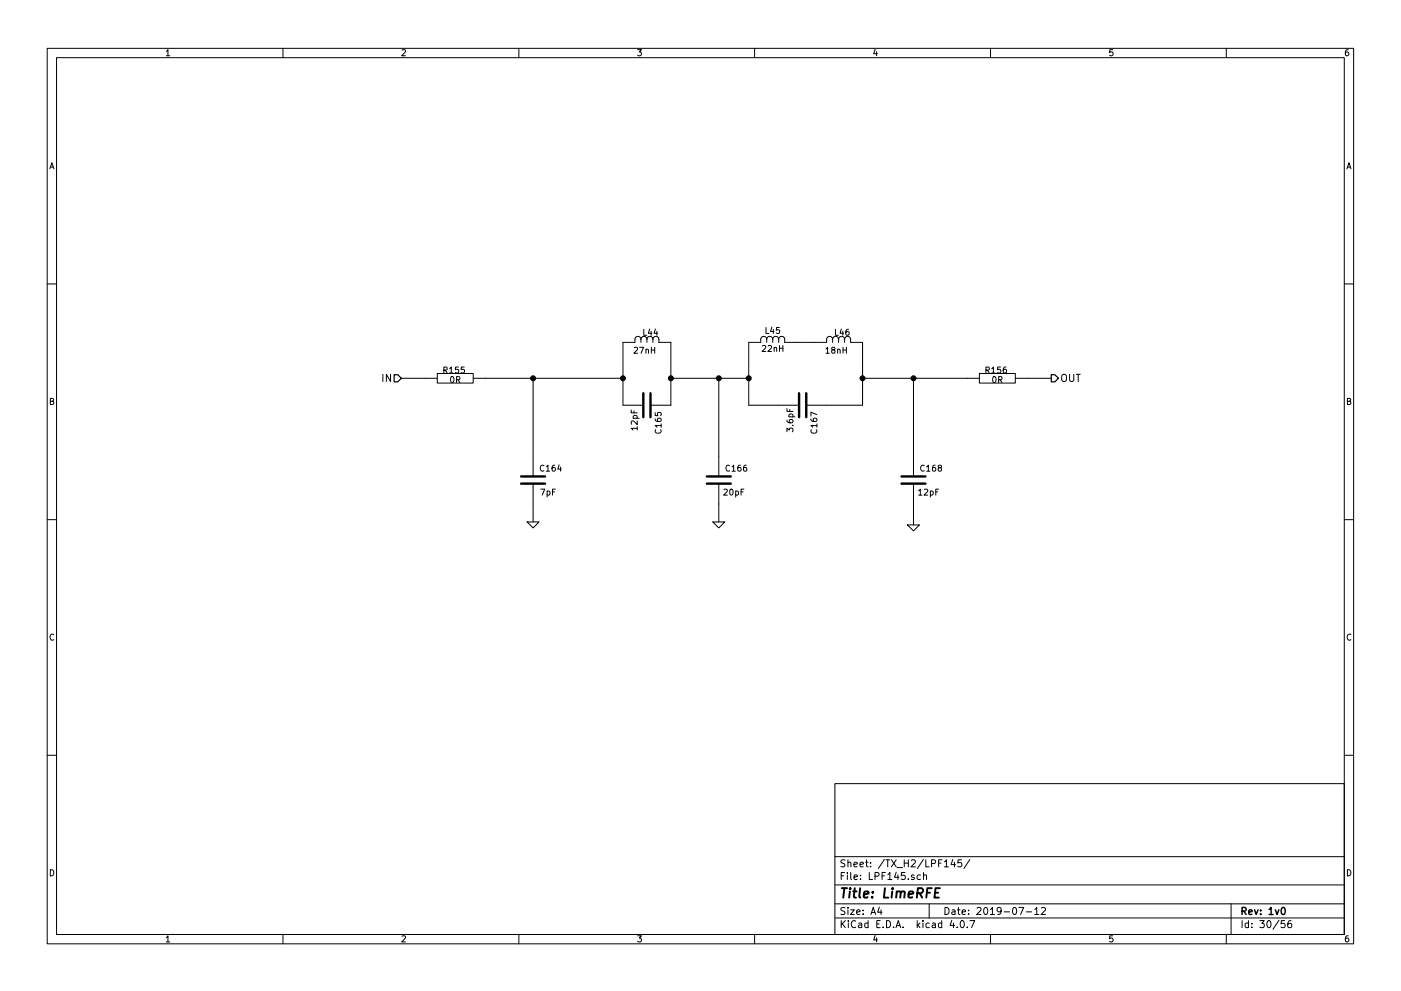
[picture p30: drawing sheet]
EESchema Schematic File Version 2
LIBS:Lime_HAM_Z
LIBS:LimeMicroBGD_Library
LIBS:Cellular_Subsystem_Library
LIBS:LimeMicroBGD_Library_bb
LIBS:LMS8001_AppPCB-cache
LIBS:LMS8001_PowerSupply-cache
LIBS:ADM7155_Addon-cache
LIBS:LMS8001_DigitalPCB-cache
LIBS:SWR_Meter_Subsystem_library
LIBS:GPIO_Subsystem-cache
LIBS:PA_220MHz_920MHz-cache
LIBS:power
LIBS:device
LIBS:transistors
LIBS:conn
LIBS:linear
LIBS:regul
LIBS:74xx
LIBS:cmos4000
LIBS:adc-dac
LIBS:memory
LIBS:xilinx
LIBS:special
LIBS:microcontrollers
LIBS:dsp
LIBS:microchip
LIBS:analog_switches
LIBS:motorola
LIBS:texas
LIBS:intel
LIBS:audio
LIBS:interface
LIBS:digital-audio
LIBS:philips
LIBS:display
LIBS:cypress
LIBS:siliconi
LIBS:opto
LIBS:atmel
LIBS:contrib
LIBS:valves
LIBS:FilterLib
LIBS:BB_Library
LIBS:Lime_RFE-rescue
LIBS:Lime_RFE-cache
EELAYER 25 0
EELAYER END
$Descr A4 11693 8268
encoding utf-8
Sheet 30 56
Title "LimeRFE"
Date "2019-07-12"
Rev "1v0"
Comp ""
Comment1 ""
Comment2 ""
Comment3 ""
Comment4 ""
$EndDescr
Text HLabel 8775 3150 2    60   Output ~ 0
OUT
Text HLabel 3350 3150 0    60   Input ~ 0
IN
Wire Wire Line
	3550 3150 3350 3150
Wire Wire Line
	8575 3150 8775 3150
$Comp
L GND #PWR0744
U 1 1
P 4450 4350
AR Path="/5CD70128/5C9FE8A2/5CA63272" Ref="#PWR0744"  Part="1" 
AR Path="/5CD70128/5D1BBE5F/5CA63272" Ref="#PWR0894"  Part="1" 
F 0 "#PWR0744" H 4450 4350 30  0001 C CNN
F 1 "GND" H 4450 4280 30  0001 C CNN
F 2 "" H 4450 4350 60  0001 C CNN
F 3 "" H 4450 4350 60  0001 C CNN
	1    4450 4350
	1    0    0    -1  
$EndComp
$Comp
L GND #PWR0745
U 1 1
P 6000 4350
AR Path="/5CD70128/5C9FE8A2/5CA63BDE" Ref="#PWR0745"  Part="1" 
AR Path="/5CD70128/5D1BBE5F/5CA63BDE" Ref="#PWR0895"  Part="1" 
F 0 "#PWR0745" H 6000 4350 30  0001 C CNN
F 1 "GND" H 6000 4280 30  0001 C CNN
F 2 "" H 6000 4350 60  0001 C CNN
F 3 "" H 6000 4350 60  0001 C CNN
	1    6000 4350
	1    0    0    -1  
$EndComp
$Comp
L GND #PWR0746
U 1 1
P 7625 4375
AR Path="/5CD70128/5C9FE8A2/5CA63D3D" Ref="#PWR0746"  Part="1" 
AR Path="/5CD70128/5D1BBE5F/5CA63D3D" Ref="#PWR0896"  Part="1" 
F 0 "#PWR0746" H 7625 4375 30  0001 C CNN
F 1 "GND" H 7625 4305 30  0001 C CNN
F 2 "" H 7625 4375 60  0001 C CNN
F 3 "" H 7625 4375 60  0001 C CNN
	1    7625 4375
	1    0    0    -1  
$EndComp
Wire Wire Line
	5200 2850 5200 3375
Wire Wire Line
	5600 2850 5600 3375
Connection ~ 5200 3150
Wire Wire Line
	4450 3800 4450 3150
Connection ~ 4450 3150
Wire Wire Line
	4450 4200 4450 4350
Wire Wire Line
	4050 3150 5200 3150
Wire Wire Line
	6000 4200 6000 4350
Wire Wire Line
	6250 2850 6250 3375
Wire Wire Line
	6250 3375 6500 3375
Wire Wire Line
	6900 3375 7200 3375
Wire Wire Line
	7200 3375 7200 2850
Wire Wire Line
	6800 2850 6650 2850
Wire Wire Line
	5600 3150 6250 3150
Connection ~ 6250 3150
Connection ~ 5600 3150
Wire Wire Line
	6000 3800 6000 3150
Connection ~ 6000 3150
Wire Wire Line
	7625 4200 7625 4375
Wire Wire Line
	8075 3150 7200 3150
Connection ~ 7200 3150
Wire Wire Line
	7625 3800 7625 3150
Connection ~ 7625 3150
$Comp
L 27nH_0805 L44
U 1 1
P 5400 2850
AR Path="/5CD70128/5C9FE8A2/5CB1066A" Ref="L44"  Part="1" 
AR Path="/5CD70128/5D1BBE5F/5CB1066A" Ref="L44"  Part="1" 
F 0 "L44" V 5315 2880 50  0000 C CNN
F 1 "27nH_0805" H 5400 3100 50  0001 C CNN
F 2 "LimeMicroBGD_Library:SMD0805" H 5400 3200 60  0001 C CNN
F 3 "" H 5400 2850 60  0000 C CNN
F 4 "Mouser" H 5400 3500 60  0001 C CNN "Vendor"
F 5 "994-0805HQ-27NXGLB" H 5400 3400 60  0001 C CNN "Vendor Part Number"
F 6 "COILCRAFT" H 5400 3700 60  0001 C CNN "Manufacturer"
F 7 "0805HQ-27NXGLB" H 5400 3600 60  0001 C CNN "Manufacturer Part Number"
F 8 "Fixed Inductors 0805HQ AEC-Q200 27 nH 2 % 1.3 A" H 5400 3300 60  0001 C CNN "Description"
F 9 "27nH" V 5465 2830 50  0000 C CNN "Component Value"
	1    5400 2850
	0    1    1    0   
$EndComp
$Comp
L 22nH_0805 L45
U 1 1
P 6450 2850
AR Path="/5CD70128/5C9FE8A2/5CB10815" Ref="L45"  Part="1" 
AR Path="/5CD70128/5D1BBE5F/5CB10815" Ref="L45"  Part="1" 
F 0 "L45" V 6350 2850 50  0000 C CNN
F 1 "22nH_0805" H 6450 3100 50  0001 C CNN
F 2 "LimeMicroBGD_Library:SMD0805" H 6450 3200 60  0001 C CNN
F 3 "" H 6450 2850 60  0000 C CNN
F 4 "Mouser" H 6450 3500 60  0001 C CNN "Vendor"
F 5 "994-0805HT-22NTJLB" H 6450 3400 60  0001 C CNN "Vendor Part Number"
F 6 "COILCRAFT" H 6450 3700 60  0001 C CNN "Manufacturer"
F 7 "0805HT-22NTJLB " H 6450 3600 60  0001 C CNN "Manufacturer Part Number"
F 8 "Fixed Inductors 0805HT Low Profile 22 nH 5 % 0.8 A" H 6450 3300 60  0001 C CNN "Description"
F 9 "22nH" V 6500 2850 50  0000 C CNN "Component Value"
	1    6450 2850
	0    1    1    0   
$EndComp
$Comp
L 18nH_0805 L46
U 1 1
P 7000 2850
AR Path="/5CD70128/5C9FE8A2/5CB10EBF" Ref="L46"  Part="1" 
AR Path="/5CD70128/5D1BBE5F/5CB10EBF" Ref="L46"  Part="1" 
F 0 "L46" V 6915 2880 50  0000 C CNN
F 1 "18nH_0805" H 7000 3100 50  0001 C CNN
F 2 "LimeMicroBGD_Library:SMD0805" H 7000 3200 60  0001 C CNN
F 3 "" H 7000 2850 60  0000 C CNN
F 4 "Mouser" H 7000 3500 60  0001 C CNN "Vendor"
F 5 "994-0805HT-18NTJLB" H 7000 3400 60  0001 C CNN "Vendor Part Number"
F 6 "COILCRAFT" H 7000 3700 60  0001 C CNN "Manufacturer"
F 7 "0805HT-18NTJLB" H 7000 3600 60  0001 C CNN "Manufacturer Part Number"
F 8 "Fixed Inductors 0805HT Low Profile 18 nH 5 % 0.8 A" H 7000 3300 60  0001 C CNN "Description"
F 9 "18nH" V 7065 2830 50  0000 C CNN "Component Value"
	1    7000 2850
	0    1    1    0   
$EndComp
$Comp
L 7pF_0402_GJM1555C1H7R0WB01D C164
U 1 1
P 4450 4000
AR Path="/5CD70128/5C9FE8A2/5CF7FF2E" Ref="C164"  Part="1" 
AR Path="/5CD70128/5D1BBE5F/5CF7FF2E" Ref="C164"  Part="1" 
F 0 "C164" H 4500 4100 50  0000 L CNN
F 1 "7pF_0402_GJM1555C1H7R0WB01D" H 4250 4450 50  0001 C CNN
F 2 "LimeMicroBGD_Library:SMD0402" H 4450 4350 60  0001 C CNN
F 3 "" H 4450 4000 60  0000 C CNN
F 4 "Mouser" H 4450 4550 60  0001 C CNN "Vendor"
F 5 "81-GJM1555C1H7R0WB1D" H 4450 4650 60  0001 C CNN "Vendor Part Number"
F 6 "Murata" H 4450 4750 60  0001 C CNN "Manufacturer"
F 7 "GJM1555C1H7R0WB01D" H 4450 4850 60  0001 C CNN "Manufacturer Part Number"
F 8 "Multilayer Ceramic Capacitors MLCC - SMD/SMT 0402 7.0pF 50Volts C0G +/-0.05pF" H 4450 4950 60  0001 C CNN "Description"
F 9 "7pF" H 4575 3900 50  0000 C CNN "Component Value"
	1    4450 4000
	1    0    0    -1  
$EndComp
$Comp
L 12pF_0402_GCQ1555C1H120GB01D C165
U 1 1
P 5400 3375
AR Path="/5CD70128/5C9FE8A2/5CF80026" Ref="C165"  Part="1" 
AR Path="/5CD70128/5D1BBE5F/5CF80026" Ref="C165"  Part="1" 
F 0 "C165" H 5450 3475 50  0000 L CNN
F 1 "12pF_0402_GCQ1555C1H120GB01D" H 5200 3825 50  0001 C CNN
F 2 "LimeMicroBGD_Library:SMD0402" H 5400 3725 60  0001 C CNN
F 3 "" H 5400 3375 60  0000 C CNN
F 4 "Mouser" H 5400 3925 60  0001 C CNN "Vendor"
F 5 "81-GCQ1555C1H120GB1D" H 5400 4025 60  0001 C CNN "Vendor Part Number"
F 6 "Murata" H 5400 4125 60  0001 C CNN "Manufacturer"
F 7 "GCQ1555C1H120GB01D" H 5400 4225 60  0001 C CNN "Manufacturer Part Number"
F 8 "Multilayer Ceramic Capacitors MLCC - SMD/SMT 0402 50VDC 12pF 2% AEC-Q200" H 5400 4325 60  0001 C CNN "Description"
F 9 "12pF" H 5525 3275 50  0000 C CNN "Component Value"
	1    5400 3375
	0    1    1    0   
$EndComp
$Comp
L 20pF_0402_GJM1555C1H200FB01D C166
U 1 1
P 6000 4000
AR Path="/5CD70128/5C9FE8A2/5CF80118" Ref="C166"  Part="1" 
AR Path="/5CD70128/5D1BBE5F/5CF80118" Ref="C166"  Part="1" 
F 0 "C166" H 6050 4100 50  0000 L CNN
F 1 "20pF_0402_GJM1555C1H200FB01D" H 5800 4450 50  0001 C CNN
F 2 "LimeMicroBGD_Library:SMD0402" H 6000 4350 60  0001 C CNN
F 3 "" H 6000 4000 60  0000 C CNN
F 4 "Mouser" H 6000 4550 60  0001 C CNN "Vendor"
F 5 "81-GJM1555C1H200FB1D" H 6000 4650 60  0001 C CNN "Vendor Part Number"
F 6 "Murata" H 6000 4750 60  0001 C CNN "Manufacturer"
F 7 "GJM1555C1H200FB01D" H 6000 4850 60  0001 C CNN "Manufacturer Part Number"
F 8 "Multilayer Ceramic Capacitors MLCC - SMD/SMT 0402 20pF 50Volts C0G 1%" H 6000 4950 60  0001 C CNN "Description"
F 9 "20pF" H 6125 3900 50  0000 C CNN "Component Value"
	1    6000 4000
	1    0    0    -1  
$EndComp
$Comp
L 3.6pF_0402_GJM1555C1H3R6WB01D C167
U 1 1
P 6700 3375
AR Path="/5CD70128/5C9FE8A2/5CF801E4" Ref="C167"  Part="1" 
AR Path="/5CD70128/5D1BBE5F/5CF801E4" Ref="C167"  Part="1" 
F 0 "C167" H 6750 3475 50  0000 L CNN
F 1 "3.6pF_0402_GJM1555C1H3R6WB01D" H 6500 3825 50  0001 C CNN
F 2 "LimeMicroBGD_Library:SMD0402" H 6700 3725 60  0001 C CNN
F 3 "" H 6700 3375 60  0000 C CNN
F 4 "Mouser" H 6700 3925 60  0001 C CNN "Vendor"
F 5 "81-GJM1555C1H3R6WB1D" H 6700 4025 60  0001 C CNN "Vendor Part Number"
F 6 "Murata" H 6700 4125 60  0001 C CNN "Manufacturer"
F 7 "GJM1555C1H3R6WB01D" H 6700 4225 60  0001 C CNN "Manufacturer Part Number"
F 8 "Multilayer Ceramic Capacitors MLCC - SMD/SMT 0402 3.6pF 50Volts C0G +/-0.05pF" H 6700 4325 60  0001 C CNN "Description"
F 9 "3.6pF" H 6825 3275 50  0000 C CNN "Component Value"
	1    6700 3375
	0    1    1    0   
$EndComp
$Comp
L 12pF_0402_GCQ1555C1H120GB01D C168
U 1 1
P 7625 4000
AR Path="/5CD70128/5C9FE8A2/5CF80300" Ref="C168"  Part="1" 
AR Path="/5CD70128/5D1BBE5F/5CF80300" Ref="C168"  Part="1" 
F 0 "C168" H 7675 4100 50  0000 L CNN
F 1 "12pF_0402_GCQ1555C1H120GB01D" H 7425 4450 50  0001 C CNN
F 2 "LimeMicroBGD_Library:SMD0402" H 7625 4350 60  0001 C CNN
F 3 "" H 7625 4000 60  0000 C CNN
F 4 "Mouser" H 7625 4550 60  0001 C CNN "Vendor"
F 5 "81-GCQ1555C1H120GB1D" H 7625 4650 60  0001 C CNN "Vendor Part Number"
F 6 "Murata" H 7625 4750 60  0001 C CNN "Manufacturer"
F 7 "GCQ1555C1H120GB01D" H 7625 4850 60  0001 C CNN "Manufacturer Part Number"
F 8 "Multilayer Ceramic Capacitors MLCC - SMD/SMT 0402 50VDC 12pF 2% AEC-Q200" H 7625 4950 60  0001 C CNN "Description"
F 9 "12pF" H 7750 3900 50  0000 C CNN "Component Value"
	1    7625 4000
	1    0    0    -1  
$EndComp
$Comp
L 0R_0603_RCS06030000Z0EA R155
U 1 1
P 3800 3150
F 0 "R155" H 3790 3220 50  0000 C CNN
F 1 "0R_0603_RCS06030000Z0EA" H 3800 3400 50  0001 C CNN
F 2 "SMD0603" H 3800 3500 60  0001 C CNN
F 3 "" V 3800 3150 60  0000 C CNN
F 4 "Mouser" H 3800 4000 60  0001 C CNN "Vendor"
F 5 "RCS06030000Z0EA" H 3820 3880 60  0001 C CNN "Vendor Part Number"
F 6 "Vishay_Dale" H 3800 3800 60  0001 C CNN "Manufacturer"
F 7 "RCS06030000Z0EA" H 3750 3700 60  0001 C CNN "Manufacturer Part Number"
F 8 "Thick Film Resistors - SMD 0.25watt ZeroOhms" H 3800 3600 60  0001 C CNN "Description"
F 9 "0R" H 3800 3140 50  0000 C CNN "Component Value"
	1    3800 3150
	1    0    0    -1  
$EndComp
$Comp
L 0R_0603_RCS06030000Z0EA R156
U 1 1
P 8325 3150
F 0 "R156" H 8315 3220 50  0000 C CNN
F 1 "0R_0603_RCS06030000Z0EA" H 8325 3400 50  0001 C CNN
F 2 "SMD0603" H 8325 3500 60  0001 C CNN
F 3 "" V 8325 3150 60  0000 C CNN
F 4 "Mouser" H 8325 4000 60  0001 C CNN "Vendor"
F 5 "RCS06030000Z0EA" H 8345 3880 60  0001 C CNN "Vendor Part Number"
F 6 "Vishay_Dale" H 8325 3800 60  0001 C CNN "Manufacturer"
F 7 "RCS06030000Z0EA" H 8275 3700 60  0001 C CNN "Manufacturer Part Number"
F 8 "Thick Film Resistors - SMD 0.25watt ZeroOhms" H 8325 3600 60  0001 C CNN "Description"
F 9 "0R" H 8325 3140 50  0000 C CNN "Component Value"
	1    8325 3150
	1    0    0    -1  
$EndComp
$EndSCHEMATC
